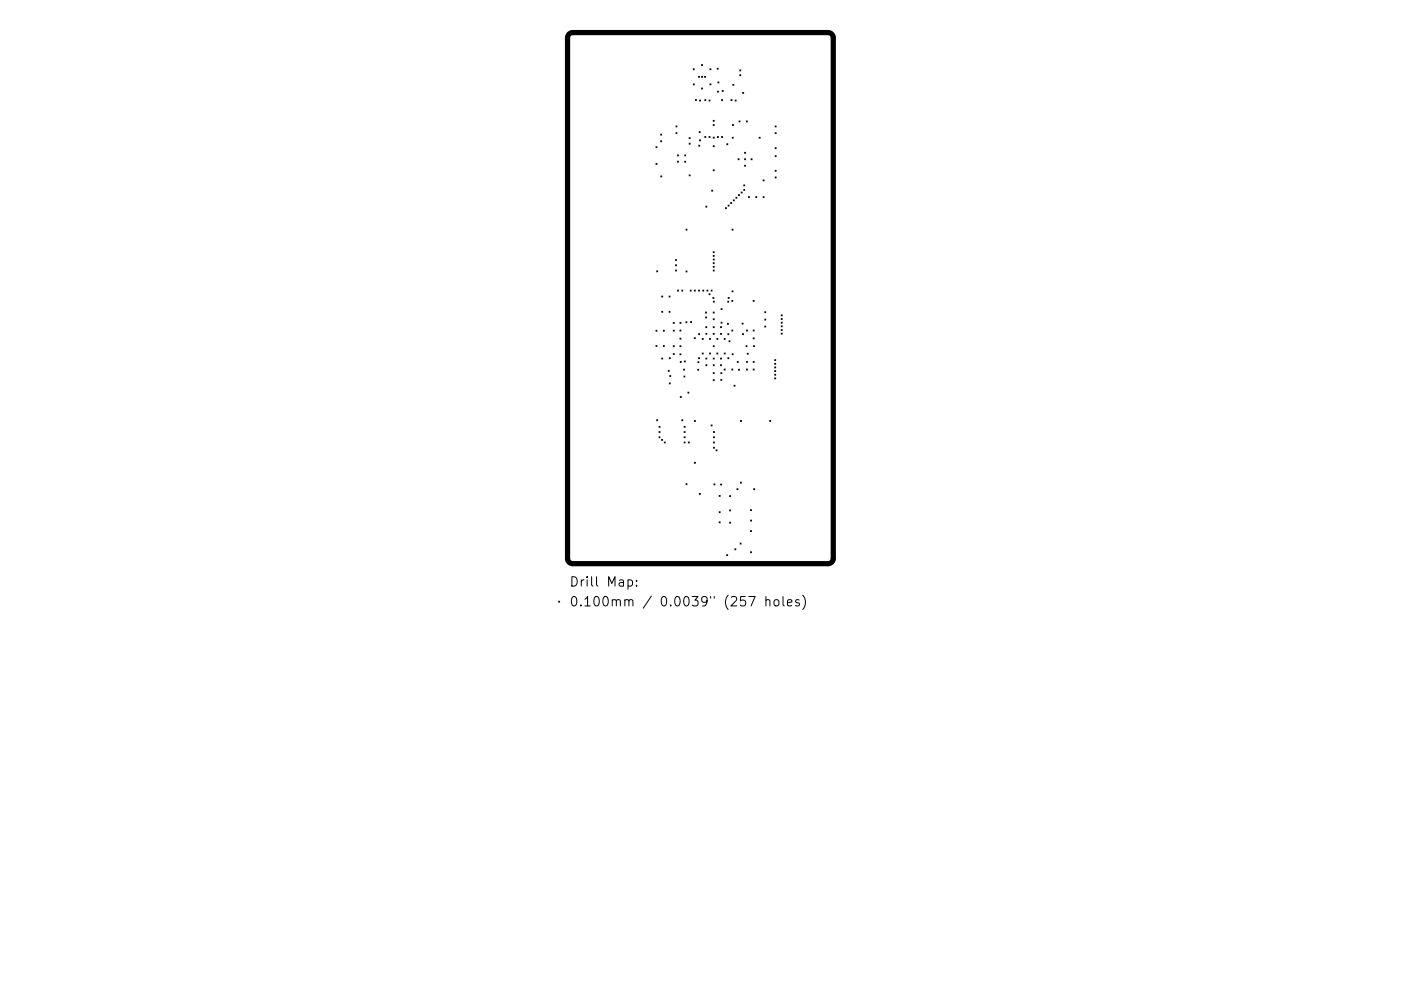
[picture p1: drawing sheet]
<svg xmlns="http://www.w3.org/2000/svg" width="297mm" height="210mm" viewBox="0 0 297 210" stroke-linecap="round" stroke-linejoin="round" font-family="sans-serif">
<defs><g id="words">
<g font-size="2.8">
<text x="120.7" y="124.5">Drill Map:</text>
<text x="120.7" y="128.7">0.100mm / 0.0039&quot; (257 holes)</text>
</g>
</g></defs>
<path d="M120.7 7.2l.7-.3h54.2a1.11 1.11 0 0 1 1.1 1.1v110.5a1.11 1.11 0 0 1-1.1 1.1h-54.2a1.11 1.11 0 0 1-1.1-1.1v-110.5z" fill="none" stroke="#000" stroke-width="1.1"/>
<g fill="none" stroke="#000" stroke-width=".21">
<path d="M147 14.6l.2 .2M147 17.8l.2 .2M147.2 14.6l-.2 .2M147.2 17.8l-.2 .2M148.1 16.2l.2 .2M148.3 16.2l-.2 .2M148.7 13.7l.3 .2M148.7 16.2l.3 .2M148.7 18.7l.3 .2M149 13.7l-.3 .2M149 16.2l-.3 .2M149 18.7l-.3 .2"/>
<path d="M149.4 16.2l.2 .2M149.6 16.2l-.2 .2M150.5 14.6l.2 .2M150.5 17.8l.2 .2M150.7 14.6l-.2 .2M150.7 17.8l-.2 .2M152 14.5l.3 .2M152.1 19.3l.2 .3M152.2 17.4l.2 .2M152.3 14.5l-.3 .2M152.3 19.3l-.2 .3M152.4 17.4l-.2 .2"/>
<path d="M153.1 19.2l.2 .2M153.3 19.2l-.2 .2M155.4 17.9l.2 .2M155.6 17.9l-.2 .2M156.8 14.8l.3 .3M156.8 15.9l.3 .2M157.1 14.8l-.3 .3M157.1 15.9l-.3 .2M157.5 19.6l.2 .2M157.7 19.6l-.2 .2M139.1 31.1l.2 .2M139.1 34.7l.2 .2"/>
<path d="M139.3 31.1l-.2 .2M139.3 34.7l-.2 .2M140.1 28.4l.2 .3M140.1 29.9l.2 .2M140.1 37.3l.2 .2M140.3 28.4l-.2 .3M140.3 29.9l-.2 .2M140.3 37.3l-.2 .2M143.3 26.7l.2 .2M143.3 28.1l.2 .3M143.5 26.7l-.2 .2M143.5 28.1l-.2 .3"/>
<path d="M143.6 32.9l.2 .2M143.6 34.2l.2 .2M143.8 32.9l-.2 .2M143.8 34.2l-.2 .2M145.2 32.9l.2 .2M145.2 34.2l.2 .2M145.4 32.9l-.2 .2M145.4 34.2l-.2 .2M146.1 29.2l.2 .2M146.1 30.4l.2 .2M146.1 37.1l.2 .2M146.3 30.4l-.2 .2"/>
<path d="M146.3 29.2l-.2 .2M146.3 37.1l-.2 .2M147.4 21.1l.3 .3M147.7 21.1l-.3 .3M148.1 30.8l.3 .2M148.2 27.9l.3 .2M148.3 21.2l.2 .2M148.3 29.7l.2 .2M148.4 30.8l-.3 .2M148.5 27.9l-.3 .2M148.5 29.7l-.2 .2M148.5 21.2l-.2 .2"/>
<path d="M149.4 21.1l.3 .3M149.4 29l.3 .2M149.7 21.1l-.3 .3M149.7 29l-.3 .2M150.3 21.2l.2 .2M150.3 29l.2 .2M150.5 21.2l-.2 .2M150.5 29l-.2 .2M151.2 36l.2 .2M151.2 25.5l.2 .2M151.2 26.4l.2 .2M151.2 29.1l.2 .2"/>
<path d="M151.2 30.9l.2 .2M151.4 25.5l-.2 .2M151.4 26.4l-.2 .2M151.4 29.1l-.2 .2M151.4 30.9l-.2 .2M151.4 36l-.2 .2M152.1 29l.2 .2M152.3 29l-.2 .2M153 21.1l.2 .3M153 29l.2 .2M153.2 21.1l-.2 .3M153.2 29l-.2 .2"/>
<path d="M154.1 30.5l.2 .2M154.3 30.5l-.2 .2M155 21.1l.2 .3M155.2 21.1l-.2 .3M155.2 29.1l.3 .2M155.3 26.4l.2 .2M155.5 29.1l-.3 .2M155.5 26.4l-.2 .2M155.9 21.2l.2 .2M156.1 21.2l-.2 .2M156.5 33.7l.2 .2M156.7 25.7l.2 .2"/>
<path d="M156.7 33.7l-.2 .2M156.9 25.7l-.2 .2M157.7 39.2l.2 .3M157.9 35.1l.2 .2M157.9 32.3l.2 .2M157.9 33.7l.2 .2M157.9 39.2l-.2 .3M158.1 32.3l-.2 .2M158.1 33.7l-.2 .2M158.1 35.1l-.2 .2M158.2 25.7l.3 .2M158.5 25.7l-.3 .2"/>
<path d="M159.2 33.7l.3 .2M159.5 33.7l-.3 .2M160.9 29.1l.3 .2M161.2 29.1l-.3 .2M161.8 38.2l.2 .2M162 38.2l-.2 .2M164.3 26.7l.3 .2M164.3 28.1l.3 .3M164.3 31.3l.3 .3M164.3 33l.3 .2M164.3 36.1l.3 .2M164.3 37.5l.3 .3"/>
<path d="M164.6 36.1l-.3 .2M164.6 26.7l-.3 .2M164.6 28.1l-.3 .3M164.6 31.3l-.3 .3M164.6 33l-.3 .2M164.6 37.5l-.3 .3M139.2 57.5l.3 .2M139.5 57.5l-.3 .2M143.2 55.1l.2 .2M143.2 56.2l.2 .2M143.2 57.3l.2 .2M143.4 55.1l-.2 .2"/>
<path d="M143.4 56.2l-.2 .2M143.4 57.3l-.2 .2M145.4 48.6l.3 .2M145.4 57.5l.3 .2M145.7 48.6l-.3 .2M145.7 57.5l-.3 .2M149.7 43.7l.2 .3M149.9 43.7l-.2 .3M150.9 40.3l.2 .3M151.1 40.3l-.2 .3M151.2 53.4l.2 .2M151.2 54.2l.2 .2"/>
<path d="M151.2 55l.2 .2M151.2 55.7l.2 .3M151.2 56.5l.2 .2M151.2 57.3l.2 .2M151.4 53.4l-.2 .2M151.4 54.2l-.2 .2M151.4 55l-.2 .2M151.4 55.7l-.2 .3M151.4 56.5l-.2 .2M151.4 57.3l-.2 .2M153.8 44.1l.2 .2M154 44.1l-.2 .2"/>
<path d="M154.4 43.5l.2 .2M154.6 43.5l-.2 .2M154.9 43l.2 .2M155.1 43l-.2 .2M155.2 48.6l.2 .2M155.4 48.6l-.2 .2M155.5 42.4l.2 .2M155.7 42.4l-.2 .2M156 41.8l.2 .3M156.2 41.8l-.2 .3M156.6 41.3l.2 .2M156.8 41.3l-.2 .2"/>
<path d="M157.1 40.7l.3 .3M157.4 40.7l-.3 .3M157.7 40.2l.2 .2M157.9 40.2l-.2 .2M158.7 41.7l.2 .2M158.9 41.7l-.2 .2M160.2 41.7l.3 .2M160.5 41.7l-.3 .2M161.8 41.7l.2 .2M162 41.7l-.2 .2M139.1 70.1l.2 .2M139.1 73.3l.2 .2"/>
<path d="M139.3 70.1l-.2 .2M139.3 73.3l-.2 .2M140.3 62.8l.2 .2M140.3 66l.2 .3M140.3 76l.2 .2M140.5 62.8l-.2 .2M140.5 66l-.2 .3M140.5 76l-.2 .2M140.6 70.1l.2 .2M140.6 73.3l.2 .2M140.8 70.1l-.2 .2M140.8 73.3l-.2 .2"/>
<path d="M141.7 78.6l.2 .2M141.8 62.8l.3 .2M141.8 66l.3 .3M141.9 78.6l-.2 .2M141.9 75.9l.2 .2M142 79.7l.2 .2M142.1 62.8l-.3 .2M142.1 66l-.3 .3M142.1 75.9l-.2 .2M142.2 79.7l-.2 .2M142.7 68.4l.3 .2M142.7 70l.3 .3"/>
<path d="M142.7 73.3l.3 .3M142.7 75l.3 .2M143 75l-.3 .2M143 68.4l-.3 .2M143 70l-.3 .3M143 73.3l-.3 .3M143.7 61.5l.2 .3M143.9 61.5l-.2 .3M144.2 75.1l.2 .2M144.2 68.4l.2 .2M144.2 70l.2 .2M144.2 71.7l.2 .3"/>
<path d="M144.2 73.3l.2 .3M144.2 76.7l.2 .2M144.4 68.4l-.2 .2M144.4 70l-.2 .2M144.4 71.7l-.2 .3M144.4 73.3l-.2 .3M144.4 75.1l-.2 .2M144.4 76.7l-.2 .2M144.6 61.5l.2 .3M144.8 61.5l-.2 .3M144.9 78.3l.2 .2M145 79.8l.2 .2"/>
<path d="M145.1 76.6l.2 .2M145.1 78.3l-.2 .2M145.2 79.8l-.2 .2M145.3 76.6l-.2 .2M145.4 68.3l.2 .2M145.6 68.3l-.2 .2M146.3 61.5l.2 .3M146.4 68.2l.2 .2M146.5 61.5l-.2 .3M146.6 68.2l-.2 .2M147.2 71.6l.2 .3M147.2 61.5l.2 .3"/>
<path d="M147.4 71.6l-.2 .3M147.4 61.5l-.2 .3M147.9 78.3l.2 .3M148 76.7l.2 .3M148.1 61.5l.2 .3M148.1 70.8l.2 .2M148.1 75.9l.2 .2M148.1 78.3l-.2 .3M148.2 76.7l-.2 .3M148.3 61.5l-.2 .3M148.3 70.8l-.2 .2M148.3 75.9l-.2 .2"/>
<path d="M148.9 71.8l.2 .2M148.9 74.9l.2 .2M149 61.5l.2 .3M149.1 71.8l-.2 .2M149.1 74.9l-.2 .2M149.2 61.5l-.2 .3M149.6 66.2l.2 .2M149.6 67.2l.2 .3M149.6 69.3l.3 .2M149.7 70.7l.2 .2M149.7 76l.2 .2M149.7 77.4l.2 .2"/>
<path d="M149.8 66.2l-.2 .2M149.8 67.2l-.2 .3M149.9 69.3l-.3 .2M149.9 70.7l-.2 .2M149.9 76l-.2 .2M149.9 77.4l-.2 .2M149.9 61.5l.2 .3M150.1 61.5l-.2 .3M150.3 62.3l.2 .2M150.4 71.8l.3 .2M150.4 74.9l.3 .2M150.5 62.3l-.2 .2"/>
<path d="M150.7 71.8l-.3 .2M150.7 74.9l-.3 .2M150.8 61.5l.2 .3M151 61.5l-.2 .3M151.1 63.1l.3 .2M151.2 66.2l.2 .2M151.2 67.6l.2 .2M151.2 69.3l.2 .2M151.2 70.7l.2 .2M151.2 73.3l.2 .3M151.2 76l.2 .2M151.2 77.4l.2 .2"/>
<path d="M151.2 79l.2 .3M151.2 63.9l.3 .2M151.4 63.1l-.3 .2M151.4 67.6l-.2 .2M151.4 66.2l-.2 .2M151.4 69.3l-.2 .2M151.4 70.7l-.2 .2M151.4 73.3l-.2 .3M151.4 76l-.2 .2M151.4 77.4l-.2 .2M151.4 79l-.2 .3M151.5 63.9l-.3 .2"/>
<path d="M152 74.9l.2 .2M152 71.8l.2 .2M152.2 71.8l-.2 .2M152.2 74.9l-.2 .2M152.8 69.3l.2 .2M152.8 70.7l.2 .2M152.8 76l.2 .2M152.8 77.4l.2 .2M152.8 79.1l.2 .2M152.9 65.5l.2 .2M152.9 68.4l.2 .2M153 69.3l-.2 .2"/>
<path d="M153 70.7l-.2 .2M153 76l-.2 .2M153 77.4l-.2 .2M153 79.1l-.2 .2M153.1 65.5l-.2 .2M153.1 68.4l-.2 .2M153.5 74.9l.3 .2M153.5 78.3l.3 .2M153.5 71.8l.3 .2M153.8 71.8l-.3 .2M153.8 74.9l-.3 .2M153.8 78.3l-.3 .2"/>
<path d="M154.2 68.6l.2 .2M154.3 63.9l.2 .2M154.3 70.8l.2 .2M154.3 75.9l.2 .2M154.4 63.1l.2 .2M154.4 68.6l-.2 .2M154.5 63.9l-.2 .2M154.5 75.9l-.2 .2M154.5 70.8l-.2 .2M154.6 72.3l.2 .2M154.6 63.1l-.2 .2M154.8 72.3l-.2 .2"/>
<path d="M155.2 63.7l.2 .3M155.2 70l.2 .2M155.2 78.3l.2 .2M155.2 61.7l.2 .2M155.2 75.1l.2 .2M155.4 63.7l-.2 .3M155.4 70l-.2 .2M155.4 78.3l-.2 .2M155.4 61.7l-.2 .2M155.4 75.1l-.2 .2M156.3 76.7l.2 .2M156.5 76.7l-.2 .2"/>
<path d="M156.6 78.3l.2 .3M156.8 78.3l-.2 .3M157.3 68.6l.3 .2M157.4 70.8l.2 .2M157.6 68.6l-.3 .2M157.6 70.8l-.2 .2M158.2 73.3l.2 .3M158.3 70l.2 .2M158.3 76.7l.2 .2M158.3 78.3l.2 .2M158.4 73.3l-.2 .3M158.4 74.9l.2 .3"/>
<path d="M158.5 70l-.2 .2M158.5 78.3l-.2 .2M158.5 76.7l-.2 .2M158.6 74.9l-.2 .3M159.7 71.7l.2 .2M159.7 63.7l.2 .3M159.7 70l.2 .2M159.7 76.7l.2 .2M159.7 78.3l.2 .2M159.7 73.3l.3 .3M159.9 63.7l-.2 .3M159.9 70l-.2 .2"/>
<path d="M159.9 71.7l-.2 .2M159.9 76.7l-.2 .2M159.9 78.3l-.2 .2M160 73.3l-.3 .3M162.1 66.1l.3 .3M162.1 67.7l.3 .2M162.1 69.2l.3 .2M162.4 66.1l-.3 .3M162.4 67.7l-.3 .2M162.4 69.2l-.3 .2M164.2 79.4l.3 .2M164.2 78.6l.3 .2"/>
<path d="M164.2 77.8l.3 .3M164.2 76.3l.3 .2M164.2 77.1l.3 .2M164.5 76.3l-.3 .2M164.5 77.1l-.3 .2M164.5 77.8l-.3 .3M164.5 78.6l-.3 .2M164.5 79.4l-.3 .2M165.6 66.8l.2 .2M165.6 67.6l.2 .2M165.6 68.4l.2 .2M165.6 69.1l.2 .3"/>
<path d="M165.6 69.9l.2 .2M165.6 70.7l.2 .2M165.8 69.9l-.2 .2M165.8 70.7l-.2 .2M165.8 66.8l-.2 .2M165.8 67.6l-.2 .2M165.8 68.4l-.2 .2M165.8 69.1l-.2 .3M139.2 89l.3 .3M139.5 89l-.3 .3M139.7 90.4l.2 .3M139.7 91.6l.2 .2"/>
<path d="M139.7 92.7l.2 .2M139.9 90.4l-.2 .3M139.9 91.6l-.2 .2M139.9 92.7l-.2 .2M140.3 93.2l.2 .2M140.5 93.2l-.2 .2M140.8 93.8l.2 .2M141 93.8l-.2 .2M141.9 81.2l.2 .3M142.1 81.2l-.2 .3M144.2 84.1l.2 .2M144.4 84.1l-.2 .2"/>
<path d="M144.6 89l.2 .3M144.8 89l-.2 .3M145 90.4l.3 .3M145 91.6l.3 .2M145 92.7l.3 .2M145 93.8l.3 .2M145.3 90.4l-.3 .3M145.3 91.6l-.3 .2M145.3 92.7l-.3 .2M145.3 93.8l-.3 .2M145.8 83.2l.3 .2M145.9 93.8l.3 .2"/>
<path d="M146.1 83.2l-.3 .2M146.2 93.8l-.3 .2M147.2 89.2l.2 .2M147.2 98.1l.2 .2M147.4 89.2l-.2 .2M147.4 98.1l-.2 .2M150.8 90.2l.2 .2M151 90.2l-.2 .2M151.2 80.6l.2 .2M151.3 91.6l.2 .2M151.3 92.7l.2 .2M151.3 93.8l.2 .2"/>
<path d="M151.3 94.9l.2 .2M151.4 80.6l-.2 .2M151.5 91.6l-.2 .2M151.5 92.7l-.2 .2M151.5 93.8l-.2 .2M151.5 94.9l-.2 .2M151.8 95.4l.2 .3M152 95.4l-.2 .3M152.8 80.5l.2 .2M153 80.5l-.2 .2M155.6 81.7l.2 .2M155.8 81.7l-.2 .2"/>
<path d="M157 89.2l.2 .2M157.2 89.2l-.2 .2M163.2 89.2l.2 .2M163.4 89.2l-.2 .2M164.2 80.2l.3 .2M164.5 80.2l-.3 .2M145.4 102.6l.3 .2M145.7 102.6l-.3 .2M148.3 104.7l.2 .2M148.5 104.7l-.2 .2M151.4 102.7l.2 .2M151.6 102.7l-.2 .2"/>
<path d="M152.5 105.1l.2 .2M152.5 108.6l.2 .2M152.5 110.7l.2 .2M152.7 105.1l-.2 .2M152.7 108.6l-.2 .2M152.7 110.7l-.2 .2M152.8 102.7l.2 .2M153 102.7l-.2 .2M154.1 117.7l.2 .2M154.3 117.7l-.2 .2M154.7 110.8l.2 .2M154.7 105.1l.2 .3"/>
<path d="M154.7 108.2l.2 .2M154.9 105.1l-.2 .3M154.9 108.2l-.2 .2M154.9 110.8l-.2 .2M155.8 116.4l.2 .3M156 116.4l-.2 .3M156.2 103.7l.3 .2M156.5 103.7l-.3 .2M156.9 115.2l.2 .2M157 102.3l.2 .2M157.1 115.2l-.2 .2M157.2 102.3l-.2 .2"/>
<path d="M159.1 108.1l.2 .2M159.1 110.3l.2 .3M159.1 112.6l.2 .2M159.1 117.1l.2 .2M159.3 108.1l-.2 .2M159.3 110.3l-.2 .3M159.3 112.6l-.2 .2M159.3 117.1l-.2 .2M159.8 103.7l.2 .2M160 103.7l-.2 .2M118.4 127.5l.3 .3M118.7 127.5l-.3 .3"/>
<path d="M133.1 123.1l.6-.1 .4 .4v.6l-.2 .3h-.8M135 124.2v.2M135 123.1v.2M158.8 126.6h1.3l-.9 2M162.4 127.4l.3-.2 .4 .1 .1 1.3M162.4 126.6v2M164.2 127.4l.3-.2a.54 .54 0 0 1 .6 .4v.6a.54 .54 0 0 1-.5 .4 .54 .54 0 0 1-.5-.4zM166 126.6v1.7l.3 .3M167 127.9l.9-.2-.1-.4-.6-.1-.2 .3 .1 1h.7M169.4 127.3l-.4-.1-.3 .3 .1 .3 .6 .2v.5h-.7M170.2 126.3a2.29 2.29 0 0 1 0 3"/>
</g>
<use href="#words"/>
</svg>
